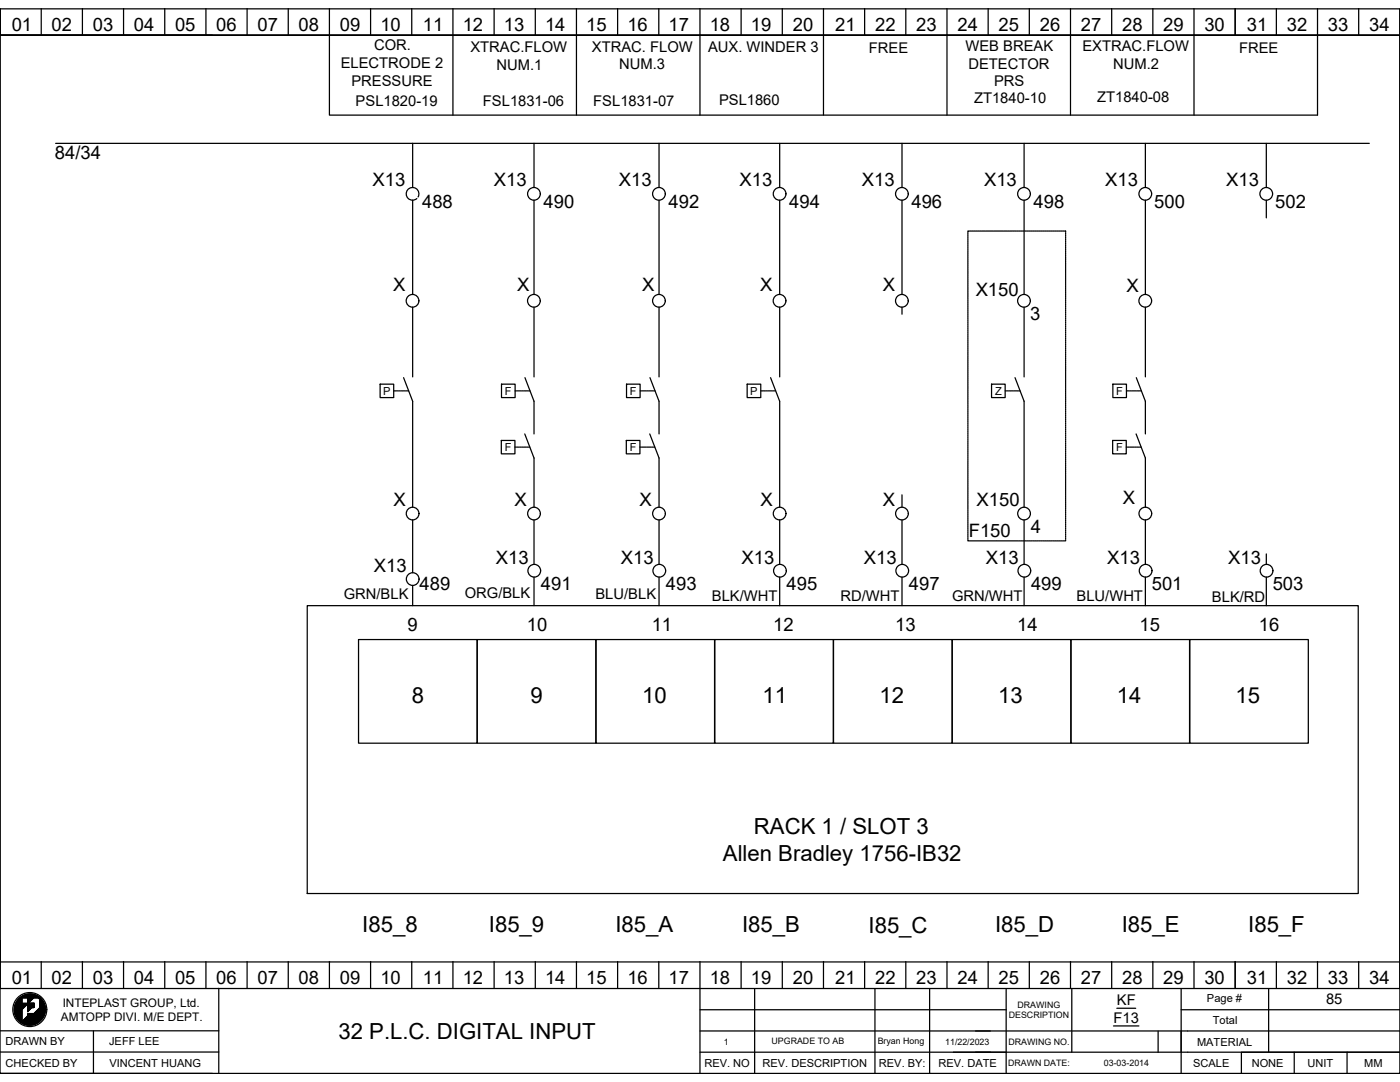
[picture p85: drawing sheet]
<svg xmlns="http://www.w3.org/2000/svg" width="279mm" height="216mm" viewBox="0 0 279 216" stroke-linecap="round" stroke-linejoin="round" font-family="sans-serif">
<defs><g id="words">
<g font-size="4.4">
<text x="82.2" y="140.3">8</text>
<text x="105.9" y="140.3">9</text>
<text x="128.2" y="140.3">10</text>
<text x="152.2" y="140.3">11</text>
<text x="175.5" y="140.3">12</text>
<text x="199.2" y="140.3">13</text>
<text x="222.9" y="140.3">14</text>
<text x="246.6" y="140.3">15</text>
<text x="150.5" y="166.4">RACK 1 / SLOT 3</text>
<text x="144.3" y="171.7">Allen Bradley 1756-IB32</text>
<text x="72.3" y="186">I85_8</text>
<text x="97.6" y="186">I85_9</text>
<text x="122.8" y="186">I85_A</text>
<text x="148.1" y="186">I85_B</text>
<text x="173.3" y="186.1">I85_C</text>
<text x="198.6" y="186">I85_D</text>
<text x="223.9" y="186">I85_E</text>
<text x="249.1" y="186">I85_F</text>
<text x="67.6" y="207.3">32 P.L.C. DIGITAL INPUT</text>
</g>
<g font-size="3.7">
<text x="2.3" y="6.2">01</text>
<text x="10.3" y="6.2">02</text>
<text x="18.5" y="6.2">03</text>
<text x="26.7" y="6.2">04</text>
<text x="34.9" y="6.2">05</text>
<text x="43.2" y="6.2">06</text>
<text x="51.4" y="6.2">07</text>
<text x="59.6" y="6.2">08</text>
<text x="67.8" y="6.2">09</text>
<text x="75.9" y="6.2">10</text>
<text x="84.4" y="6.2">11</text>
<text x="92.4" y="6.2">12</text>
<text x="100.6" y="6.2">13</text>
<text x="108.8" y="6.2">14</text>
<text x="117" y="6.2">15</text>
<text x="125.2" y="6.2">16</text>
<text x="133.4" y="6.2">17</text>
<text x="141.6" y="6.2">18</text>
<text x="149.8" y="6.2">19</text>
<text x="158.2" y="6.2">20</text>
<text x="166.7" y="6.2">21</text>
<text x="174.7" y="6.2">22</text>
<text x="182.9" y="6.2">23</text>
<text x="191.1" y="6.2">24</text>
<text x="199.3" y="6.2">25</text>
<text x="207.5" y="6.2">26</text>
<text x="215.7" y="6.2">27</text>
<text x="223.9" y="6.2">28</text>
<text x="232.2" y="6.2">29</text>
<text x="240.4" y="6.2">30</text>
<text x="248.8" y="6.2">31</text>
<text x="256.8" y="6.2">32</text>
<text x="265" y="6.2">33</text>
<text x="273.2" y="6.2">34</text>
<text x="11" y="31.8">84/34</text>
<text x="74.4" y="37.2">X13</text>
<text x="84.2" y="41.5">488</text>
<text x="98.6" y="37.2">X13</text>
<text x="108.5" y="41.5">490</text>
<text x="123.5" y="37.2">X13</text>
<text x="133.4" y="41.5">492</text>
<text x="147.6" y="37.2">X13</text>
<text x="157.5" y="41.5">494</text>
<text x="172" y="37.2">X13</text>
<text x="181.9" y="41.5">496</text>
<text x="196.4" y="37.2">X13</text>
<text x="206.3" y="41.5">498</text>
<text x="220.6" y="37.2">X13</text>
<text x="230.4" y="41.5">500</text>
<text x="244.7" y="37.2">X13</text>
<text x="254.5" y="41.5">502</text>
<text x="78.4" y="58.1">X</text>
<text x="103.2" y="58.1">X</text>
<text x="128.1" y="58.1">X</text>
<text x="151.7" y="58.1">X</text>
<text x="176.2" y="58.1">X</text>
<text x="194.7" y="59.1">X150</text>
<text x="224.8" y="58.2">X</text>
<text x="205.6" y="63.8">3</text>
<text x="78.5" y="100.9">X</text>
<text x="102.7" y="101">X</text>
<text x="127.6" y="101">X</text>
<text x="151.8" y="100.9">X</text>
<text x="176.2" y="100.9">X</text>
<text x="194.9" y="101">X150</text>
<text x="224.1" y="100.7">X</text>
<text x="193.3" y="107.1">F150</text>
<text x="205.7" y="106.3">4</text>
<text x="99" y="112.5">X13</text>
<text x="123.9" y="112.5">X13</text>
<text x="148" y="112.5">X13</text>
<text x="172.4" y="112.5">X13</text>
<text x="196.8" y="112.5">X13</text>
<text x="221" y="112.5">X13</text>
<text x="245.1" y="112.5">X13</text>
<text x="74.6" y="114.1">X13</text>
<text x="83.7" y="117.7">489</text>
<text x="108" y="117.7">491</text>
<text x="132.9" y="117.7">493</text>
<text x="157" y="117.7">495</text>
<text x="181.4" y="117.7">497</text>
<text x="205.8" y="117.7">499</text>
<text x="229.9" y="117.7">501</text>
<text x="254" y="117.7">503</text>
<text x="81.3" y="125.9">9</text>
<text x="105.2" y="126">10</text>
<text x="130.1" y="125.9">11</text>
<text x="154.3" y="125.9">12</text>
<text x="178.6" y="125.9">13</text>
<text x="203" y="126">14</text>
<text x="227.4" y="125.9">15</text>
<text x="251.3" y="126">16</text>
<text x="2.3" y="196.4">01</text>
<text x="10.3" y="196.4">02</text>
<text x="18.5" y="196.4">03</text>
<text x="26.7" y="196.4">04</text>
<text x="34.9" y="196.4">05</text>
<text x="43.2" y="196.4">06</text>
<text x="51.4" y="196.4">07</text>
<text x="59.6" y="196.4">08</text>
<text x="67.8" y="196.4">09</text>
<text x="75.9" y="196.4">10</text>
<text x="84.4" y="196.4">11</text>
<text x="92.4" y="196.4">12</text>
<text x="100.6" y="196.4">13</text>
<text x="108.8" y="196.4">14</text>
<text x="117" y="196.4">15</text>
<text x="125.2" y="196.4">16</text>
<text x="133.4" y="196.4">17</text>
<text x="141.6" y="196.4">18</text>
<text x="149.8" y="196.4">19</text>
<text x="158.2" y="196.4">20</text>
<text x="166.7" y="196.4">21</text>
<text x="174.7" y="196.4">22</text>
<text x="182.9" y="196.4">23</text>
<text x="191.1" y="196.4">24</text>
<text x="199.3" y="196.4">25</text>
<text x="207.5" y="196.4">26</text>
<text x="215.7" y="196.4">27</text>
<text x="223.9" y="196.4">28</text>
<text x="232.2" y="196.4">29</text>
<text x="240.4" y="196.4">30</text>
<text x="248.8" y="196.4">31</text>
<text x="256.8" y="196.4">32</text>
<text x="265" y="196.4">33</text>
<text x="273.2" y="196.4">34</text>
</g>
<g font-size="2.9">
<text x="74.6" y="10">COR.</text>
<text x="93.9" y="10.4">XTRAC.FLOW</text>
<text x="118.1" y="10.3">XTRAC. FLOW</text>
<text x="141.3" y="10.3">AUX. WINDER 3</text>
<text x="173.4" y="10.6">FREE</text>
<text x="192.7" y="10.1">WEB BREAK</text>
<text x="216" y="10.2">EXTRAC.FLOW</text>
<text x="247.3" y="10.5">FREE</text>
<text x="68" y="13.6">ELECTRODE 2</text>
<text x="70.1" y="17.1">PRESSURE</text>
<text x="99.1" y="13.9">NUM.1</text>
<text x="123.5" y="13.9">NUM.3</text>
<text x="193.3" y="13.7">DETECTOR</text>
<text x="198.4" y="17.2">PRS</text>
<text x="222.1" y="13.8">NUM.2</text>
<text x="71" y="21.1">PSL1820-19</text>
<text x="96.4" y="21.2">FSL1831-06</text>
<text x="118.4" y="21.2">FSL1831-07</text>
<text x="143.5" y="21">PSL1860</text>
<text x="194.4" y="20.5">ZT1840-10</text>
<text x="219" y="20.4">ZT1840-08</text>
<text x="68.6" y="119.4">GRN/BLK</text>
<text x="92.8" y="119.3">ORG/BLK</text>
<text x="118.8" y="119.6">BLU/BLK</text>
<text x="142.1" y="119.9">BLK/WHT</text>
<text x="167.8" y="120">RD/WHT</text>
<text x="190" y="119.9">GRN/WHT</text>
<text x="214.9" y="119.9">BLU/WHT</text>
<text x="241.9" y="120.1">BLK/RD</text>
<text x="222.9" y="200.6">KF</text>
<text x="264.6" y="200.4">85</text>
<text x="222.2" y="204.1">F13</text>
</g>
<g font-size="2.4">
<text x="12.2" y="203.7">AMTOPP DIVI. M/E DEPT.</text>
<text x="12.5" y="200.9">INTEPLAST GROUP, Ltd.</text>
</g>
<g font-size="2.2">
<text x="76.5" y="78.8">P</text>
<text x="100.8" y="78.8">F</text>
<text x="125.7" y="78.8">F</text>
<text x="149.7" y="78.8">P</text>
<text x="198.6" y="78.8">Z</text>
<text x="222.8" y="78.8">F</text>
<text x="100.7" y="90">F</text>
<text x="125.7" y="90">F</text>
<text x="222.7" y="90">F</text>
<text x="240.9" y="199.9">Page #</text>
<text x="1.1" y="208.6">DRAWN BY</text>
<text x="21.8" y="208.6">JEFF LEE</text>
<text x="238.9" y="208.6">MATERIAL</text>
<text x="242.1" y="204.4">Total</text>
<text x="1.1" y="212.8">CHECKED BY</text>
<text x="21.8" y="212.8">VINCENT HUANG</text>
<text x="140.6" y="212.9">REV. NO</text>
<text x="152.2" y="212.9">REV. DESCRIPTION</text>
<text x="175.4" y="212.9">REV. BY:</text>
<text x="187.3" y="212.9">REV. DATE</text>
<text x="238.1" y="212.9">SCALE</text>
<text x="249.8" y="212.9">NONE</text>
<text x="260.9" y="212.8">UNIT</text>
<text x="272.3" y="212.9">MM</text>
</g>
<g font-size="1.8">
<text x="201.3" y="203.2">DESCRIPTION</text>
<text x="203.1" y="201.1">DRAWING</text>
<text x="144.4" y="208.4">1</text>
<text x="154" y="208.4">UPGRADE TO AB</text>
<text x="175.2" y="208.3">Bryan Hong</text>
<text x="188.6" y="208.4">11/22/2023</text>
<text x="201.2" y="208.5">DRAWING NO.</text>
<text x="201.2" y="212.7">DRAWN DATE:</text>
<text x="220.3" y="212.7">03-03-2014</text>
</g>
</g></defs>
<g fill="none" stroke="#000" stroke-width=".25">
<path d="M0 1.8h279.4v212.4h-279.4zM0 7v-5.2v190.1v-4.2M8.2 1.7v5.3M16.4 1.7v5.3M24.7 1.7v5.3M32.9 1.7v5.3M41.1 1.7v5.3M42.4 7h-42.4h279.4M49.3 1.7v5.3M57.5 1.7v5.3M65.7 1.7v21.3h197.2v-21.3M74 1.7v5.3"/>
<path d="M82.2 1.7v5.3M90.4 1.7v21.3M98.6 1.7v5.3M106.8 1.7v5.3M115 1.7v21.3M123.3 1.7v5.3M131.5 1.7v5.3M139.7 1.7v21.3M147.9 1.7v5.3M156.1 1.7v5.3M164.3 1.7v21.3M172.6 1.7v5.3"/>
<path d="M180.8 1.7v5.3M189 1.7v21.3M197.2 1.7v5.3M205.4 1.7v5.3M213.6 1.7v21.3M221.9 1.7v5.3M230.1 1.7v5.3M238.3 1.7v21.3M246.5 1.7v5.3M254.7 1.7v5.3M271.2 1.7v5.3M279.4 1.8v195.4h-279.4v-5.3h279.4"/>
<path d="M11.1 28.6h262.2M82.4 28.6v8.8M82.4 39.9v18.9M83.4 39.3a1.27 1.27 0 0 0-.9-1.9 1.27 1.27 0 0 0-1.4 1.7 1.27 1.27 0 0 0 2.1 .5M106.6 28.6v8.8M106.6 39.9v18.9M131.5 28.6v8.8M131.5 39.9v18.9M155.6 28.6v8.8M155.6 39.9v18.9M180 28.6v8.8M180 39.9v18.9"/>
<path d="M204.4 28.6v8.8M204.4 39.9v18.9M228.6 28.6v8.8M228.6 39.9v18.9M252.7 28.6v8.8M252.7 39.9v3.6M193.2 46.4v.3M193.2 46.8v.3M193.2 47.2v.3M193.2 47.6v.3M193.2 48v.3M193.2 48.4v.3"/>
<path d="M193.2 48.8v.3M193.2 49.2v.3M193.2 49.6v.3M193.2 50v.3M193.2 50.4v.3M193.2 50.8v.3M193.2 51.2v.3M193.2 51.6v.2M193.2 52v.2M193.2 52.4v.2M193.2 52.8v.2M193.2 53.2v.2"/>
<path d="M193.2 53.6v.2M193.2 54v.2M193.2 54.3v.3M193.2 54.7v.3M193.2 55.1v.3M193.2 55.5v.3M193.2 55.9v.3M193.2 56.3v.3M193.2 56.7v.3M193.2 57.1v.3M193.2 57.5v.3M193.2 57.9v.3"/>
<path d="M193.2 58.3v.3M193.2 58.7v.3M193.2 59.1v.3M193.2 59.5v.2M193.2 59.9v.2M193.4 46.1h-.2v.2M193.5 46.1h.3M193.9 46.1h.3M194.3 46.1h.2M194.7 46.1h.2M195.1 46.1h.2M195.5 46.1h.2"/>
<path d="M195.9 46.1h.2M196.3 46.1h.2M196.7 46.1h.2M197.1 46.1h.2M197.4 46.1h.3M197.8 46.1h.3M198.2 46.1h.3M198.6 46.1h.3M199 46.1h.3M199.4 46.1h.3M199.8 46.1h.3M200.2 46.1h.3"/>
<path d="M200.6 46.1h.3M201 46.1h.3M201.4 46.1h.3M201.8 46.1h.3M202.2 46.1h.3M202.6 46.1h.3M203 46.1h.2M203.4 46.1h.2M203.8 46.1h.2M204.2 46.1h.2M204.6 46.1h.2M205 46.1h.2"/>
<path d="M205.4 46.1h.2M205.7 46.1h.3M206.1 46.1h.3M206.5 46.1h.3M206.9 46.1h.3M207.3 46.1h.3M207.7 46.1h.3M208.1 46.1h.3M208.5 46.1h.3M208.9 46.1h.3M209.3 46.1h.3M209.7 46.1h.3"/>
<path d="M210.1 46.1h.3M210.5 46.1h.3M210.9 46.1h.2M211.3 46.1h.2M211.7 46.1h.2M212.1 46.1h.2M212.5 46.1h.2v.2M212.7 46.4v.3M212.7 46.8v.3M212.7 47.2v.3M212.7 47.6v.3M212.7 48v.3"/>
<path d="M212.7 48.4v.3M212.7 48.8v.3M212.7 49.2v.3M212.7 49.6v.3M212.7 50v.3M212.7 50.4v.3M212.7 50.8v.3M212.7 51.2v.3M212.7 51.6v.2M212.7 52v.2M212.7 52.4v.2M212.7 52.8v.2"/>
<path d="M212.7 53.2v.2M212.7 53.6v.2M212.7 54v.2M212.7 54.3v.3M212.7 54.7v.3M212.7 55.1v.3M212.7 55.5v.3M212.7 55.9v.3M212.7 56.3v.3M212.7 56.7v.3M212.7 57.1v.3M212.7 57.5v.3"/>
<path d="M212.7 57.9v.3M212.7 58.3v.3M212.7 58.7v.3M212.7 59.1v.3M212.7 59.5v.2M212.7 59.9v.2M75.9 76.7h2.7v2.6h-2.7zM78.6 78h.2M78.9 78h.2M79.3 78h.2M79.6 78h.2M80 78h.2"/>
<path d="M80.3 78h.2M80.5 75.4l1.9 4.7v21.1M80.6 78h.3M81 78h.2M81.3 78h.2M82.4 61.3v13.9M100.1 76.7h2.7v2.6h-2.7zM102.8 78h.2M103.1 78h.3M103.5 78h.2M103.8 78h.3M104.2 78h.2"/>
<path d="M104.5 78h.2M104.8 75.4l1.8 4.7v6.5M104.9 78h.2M105.2 78h.2M105.6 78h.2M106.6 61.3v13.9M125 76.7h2.8v2.6h-2.8zM127.8 78h.2M128.1 78h.2M128.4 78h.3M128.8 78h.2M129.1 78h.2"/>
<path d="M129.5 78h.2M129.7 75.4l1.8 4.7v6.5M129.8 78h.2M130.2 78h.2M130.5 78h.2M131.5 61.3v13.9M149.1 76.7h2.7v2.6h-2.7zM151.8 78h.2M152.2 78h.2M152.5 78h.2M152.9 78h.2M153.2 78h.2"/>
<path d="M153.5 78h.3M153.8 75.4l1.8 4.7v21.1M153.9 78h.2M154.2 78h.2M154.6 78h.2M155.6 61.3v13.9M180 61.3v1.4M193.2 60.3v.2M193.2 60.7v.2M193.2 61.1v.2M193.2 61.5v.2M193.2 61.9v.2"/>
<path d="M193.2 62.3v.2M193.2 62.6v.3M193.2 63v.3M193.2 63.4v.3M193.2 63.8v.3M193.2 64.2v.3M193.2 64.6v.3M193.2 65v.3M193.2 65.4v.3M193.2 65.8v.3M193.2 66.2v.3M193.2 66.6v.3"/>
<path d="M193.2 67v.3M193.2 67.4v.3M193.2 67.8v.3M193.2 68.2v.2M193.2 68.6v.2M193.2 69v.2M193.2 69.4v.2M193.2 69.8v.2M193.2 70.2v.2M193.2 70.6v.2M193.2 71v.2M193.2 71.3v.3"/>
<path d="M193.2 71.7v.3M193.2 72.1v.3M193.2 72.5v.3M193.2 72.9v.3M193.2 73.3v.3M193.2 73.7v.3M193.2 74.1v.3M193.2 74.5v.3M193.2 74.9v.3M193.2 75.3v.3M193.2 75.7v.3M193.2 76.1v.3"/>
<path d="M193.2 76.5v.3M193.2 76.9v.2M193.2 77.3v.2M193.2 77.7v.2M193.2 78.1v.2M193.2 78.5v.2M193.2 78.9v.2M193.2 79.3v.2M193.2 79.7v.2M197.9 76.7h2.7v2.6h-2.7zM200.6 78h.2M200.9 78h.3"/>
<path d="M201.3 78h.2M201.6 78h.3M202 78h.2M202.3 78h.2M202.6 75.4l1.8 4.7v21.1M202.7 78h.2M203 78h.2M203.4 78h.2M204.4 61.3v13.9M212.7 60.3v.2M212.7 60.7v.2M212.7 61.1v.2"/>
<path d="M212.7 61.5v.2M212.7 61.9v.2M212.7 62.3v.2M212.7 62.6v.3M212.7 63v.3M212.7 63.4v.3M212.7 63.8v.3M212.7 64.2v.3M212.7 64.6v.3M212.7 65v.3M212.7 65.4v.3M212.7 65.8v.3"/>
<path d="M212.7 66.2v.3M212.7 66.6v.3M212.7 67v.3M212.7 67.4v.3M212.7 67.8v.3M212.7 68.2v.2M212.7 68.6v.2M212.7 69v.2M212.7 69.4v.2M212.7 69.8v.2M212.7 70.2v.2M212.7 70.6v.2"/>
<path d="M212.7 71v.2M212.7 71.3v.3M212.7 71.7v.3M212.7 72.1v.3M212.7 72.5v.3M212.7 72.9v.3M212.7 73.3v.3M212.7 73.7v.3M212.7 74.1v.3M212.7 74.5v.3M212.7 74.9v.3M212.7 75.3v.3"/>
<path d="M212.7 75.7v.3M212.7 76.1v.3M212.7 76.5v.3M212.7 76.9v.2M212.7 77.3v.2M212.7 77.7v.2M212.7 78.1v.2M212.7 78.5v.2M212.7 78.9v.2M212.7 79.3v.2M212.7 79.7v.2M222.1 76.7h2.7v2.6h-2.7z"/>
<path d="M224.8 78h.2M225.1 78h.3M225.5 78h.2M225.8 78h.3M226.2 78h.2M226.5 78h.2M226.8 75.4l1.8 4.7v6.5M226.9 78h.2M227.2 78h.2M227.6 78h.2M228.6 61.3v13.9M100 87.9h2.8v2.7h-2.8z"/>
<path d="M102.8 89.2h.2M103.1 89.2h.2M103.5 89.2h.2M103.8 89.2h.2M104.1 89.2h.3M104.5 89.2h.2M104.7 86.6l1.9 4.8v9.8M104.8 89.2h.2M105.2 89.2h.2M105.5 89.2h.2M125 87.9h2.7v2.7h-2.7zM127.7 89.2h.2"/>
<path d="M128.1 89.2h.2M128.4 89.2h.2M128.7 89.2h.3M129.1 89.2h.2M129.4 89.2h.2M129.7 86.6l1.8 4.8v9.8M129.8 89.2h.2M130.1 89.2h.2M130.5 89.2h.2M180 98.7v2.5M193.2 80v.3M193.2 80.4v.3"/>
<path d="M193.2 80.8v.3M193.2 81.2v.3M193.2 81.6v.3M193.2 82v.3M193.2 82.4v.3M193.2 82.8v.3M193.2 83.2v.3M193.2 83.6v.3M193.2 84v.3M193.2 84.4v.3M193.2 84.8v.3M193.2 85.2v.2"/>
<path d="M193.2 85.6v.2M193.2 86v.2M193.2 86.4v.2M193.2 86.8v.2M193.2 87.2v.2M193.2 87.6v.2M193.2 88v.2M193.2 88.3v.3M193.2 88.7v.3M193.2 89.1v.3M193.2 89.5v.3M193.2 89.9v.3"/>
<path d="M193.2 90.3v.3M193.2 90.7v.3M193.2 91.1v.3M193.2 91.5v.3M193.2 91.9v.3M193.2 92.3v.3M193.2 92.7v.3M193.2 93.1v.3M193.2 93.5v.2M193.2 93.9v.2M193.2 94.3v.2M193.2 94.7v.2"/>
<path d="M193.2 95.1v.2M193.2 95.5v.2M193.2 95.9v.2M193.2 96.3v.2M193.2 96.6v.3M193.2 97v.3M193.2 97.4v.3M193.2 97.8v.3M193.2 98.2v.3M193.2 98.6v.3M193.2 99v.3M193.2 99.4v.3"/>
<path d="M193.2 99.8v.3M212.7 80v.3M212.7 80.4v.3M212.7 80.8v.3M212.7 81.2v.3M212.7 81.6v.3M212.7 82v.3M212.7 82.4v.3M212.7 82.8v.3M212.7 83.2v.3M212.7 83.6v.3M212.7 84v.3"/>
<path d="M212.7 84.4v.3M212.7 84.8v.3M212.7 85.2v.2M212.7 85.6v.2M212.7 86v.2M212.7 86.4v.2M212.7 86.8v.2M212.7 87.2v.2M212.7 87.6v.2M212.7 88v.2M212.7 88.3v.3M212.7 88.7v.3"/>
<path d="M212.7 89.1v.3M212.7 89.5v.3M212.7 89.9v.3M212.7 90.3v.3M212.7 90.7v.3M212.7 91.1v.3M212.7 91.5v.3M212.7 91.9v.3M212.7 92.3v.3M212.7 92.7v.3M212.7 93.1v.3M212.7 93.5v.2"/>
<path d="M212.7 93.9v.2M212.7 94.3v.2M212.7 94.7v.2M212.7 95.1v.2M212.7 95.5v.2M212.7 95.9v.2M212.7 96.3v.2M212.7 96.6v.3M212.7 97v.3M212.7 97.4v.3M212.7 97.8v.3M212.7 98.2v.3"/>
<path d="M212.7 98.6v.3M212.7 99v.3M212.7 99.4v.3M212.7 99.8v.3M222.1 87.9h2.7v2.7h-2.7zM224.8 89.2h.2M225.1 89.2h.2M225.5 89.2h.2M225.8 89.2h.2M226.1 89.2h.3M226.5 89.2h.2M226.7 86.6l1.9 4.8v9.8"/>
<path d="M226.8 89.2h.2M227.2 89.2h.2M227.5 89.2h.2M82.4 103.7v10.6M82.4 116.8v4.1M106.6 103.7v8.9M106.6 115.1v5.8M131.5 103.7v8.9M131.5 115.1v5.8M155.6 103.7v8.9M155.6 115.1v5.8M180 103.7v8.9"/>
<path d="M180 115.1v5.8M193.2 107.7v.2h.2M193.2 100.2v.3M193.2 100.6v.3M193.2 101v.3M193.2 101.4v.3M193.2 101.8v.2M193.2 102.2v.2M193.2 102.6v.2M193.2 103v.2M193.2 103.4v.2M193.2 103.8v.2"/>
<path d="M193.2 104.2v.2M193.2 104.6v.2M193.2 104.9v.3M193.2 105.3v.3M193.2 105.7v.3M193.2 106.1v.3M193.2 106.5v.3M193.2 106.9v.3M193.2 107.3v.3M193.5 107.9h.3M193.9 107.9h.3M194.3 107.9h.2"/>
<path d="M194.7 107.9h.2M195.1 107.9h.2M195.5 107.9h.2M195.9 107.9h.2M196.3 107.9h.2M196.7 107.9h.2M197.1 107.9h.2M197.4 107.9h.3M197.8 107.9h.3M198.2 107.9h.3M198.6 107.9h.3M199 107.9h.3"/>
<path d="M199.4 107.9h.3M199.8 107.9h.3M200.2 107.9h.3M200.6 107.9h.3M201 107.9h.3M201.4 107.9h.3M201.8 107.9h.3M202.2 107.9h.3M202.6 107.9h.3M203 107.9h.2M203.4 107.9h.2M203.8 107.9h.2"/>
<path d="M204.2 107.9h.2M204.4 103.7v8.9M204.4 115.1v5.8M204.6 107.9h.2M205 107.9h.2M205.4 107.9h.2M205.7 107.9h.3M206.1 107.9h.3M206.5 107.9h.3M206.9 107.9h.3M207.3 107.9h.3M207.7 107.9h.3"/>
<path d="M208.1 107.9h.3M208.5 107.9h.3M208.9 107.9h.3M209.3 107.9h.3M209.7 107.9h.3M210.1 107.9h.3M210.5 107.9h.3M210.9 107.9h.2M211.3 107.9h.2M211.7 107.9h.2M212.1 107.9h.2M212.7 107.7v.2h-.2"/>
<path d="M212.7 100.2v.3M212.7 100.6v.3M212.7 101v.3M212.7 101.4v.3M212.7 101.8v.2M212.7 102.2v.2M212.7 102.6v.2M212.7 103v.2M212.7 103.4v.2M212.7 103.8v.2M212.7 104.2v.2M212.7 104.6v.2"/>
<path d="M212.7 104.9v.3M212.7 105.3v.3M212.7 105.7v.3M212.7 106.1v.3M212.7 106.5v.3M212.7 106.9v.3M212.7 107.3v.3M228.6 103.7v8.9M228.6 115.1v5.8M252.7 110.5v2.1M252.7 115.1v5.8M61.3 120.9h209.8v57.4h-209.8z"/>
<path d="M71.6 127.6h23.6v20.7h-23.6zM95.3 127.6h23.6v20.7h-23.6zM119 127.6h23.6v20.7h-23.6zM142.7 127.6h23.6v20.7h-23.6zM166.3 127.6h23.7v20.7h-23.7zM190.1 127.6h23.6v20.7h-23.6zM213.7 127.6h23.7v20.7h-23.7zM237.4 127.6h23.7v20.7h-23.7zM4 199.1l-.4 .4M4.2 198.9l-.8 .8M4.3 198.9h1.2v1.3h-1.2zM4.4 199.2l-1.5 1.4"/>
<path d="M4.4 199.2l-1.5 1.5M4.4 199.3l-1.5 1.5M4.4 199.4l-1.5 1.5M4.4 199.4l-1.5 1.6M4.4 199.5l-1.5 1.5M4.4 199.6l-1.5 1.5M4.4 199.7l-1.6 1.5M4.4 199.7l-1.6 1.6M4.4 199.8l-1.6 1.5M4.4 199.9l-1.6 1.5M4.4 199.9l-1.6 1.6M4.4 200l-1.6 1.6"/>
<path d="M4.4 198.7l-1.2 1.2M4.6 198.7l-1.4 1.4M4.8 198.6l-1.7 1.7M4.9 198.5l-1.9 1.9M5 198.5l-2 2M5.1 198.4l-.6 .7M5.2 198.4l-.7 .7M5.3 198.4l-.7 .7M5.4 198.4l-.7 .7M5.5 198.4l-.8 .7M5.5 198.4l-.7 .7M5.6 198.4l-.7 .7"/>
<path d="M5.7 198.3l-.8 .8M5.8 198.3l-.8 .8M5.8 198.3l-.7 .8M5.9 198.3l-.8 .8M6 198.3l-.8 .8M6.1 198.3l-.8 .8M6.2 198.3l-.8 .8M6.2 198.3l-.7 .8M6.3 198.4l-.7 .7M6.4 198.4l-.8 .8M6.5 198.4l-.9 .9M6.5 198.4l-.9 1"/>
<path d="M6.6 198.4l-1 1M6.7 198.4l-1.1 1.1M6.7 198.4l-1.1 1.2M6.8 198.4l-1.2 1.3M6.8 198.5l-1.2 1.2M6.9 198.5l-1.3 1.3M6.9 198.5l-1.3 1.4M7 198.5l-1.4 1.4M7 198.5l-1.4 1.5M7.1 198.5l-1.5 1.6M7.1 198.6l-1.5 1.5M7.2 198.6l-1.7 1.6"/>
<path d="M7.2 198.6l-4.1 4.1M7.3 198.6l-.5 .5M7.3 198.6l-.4 .5M7.4 198.7l-.5 .4M7.4 198.7l-.4 .4M7.5 198.7l-.4 .4M7.5 198.8l-.4 .3M7.6 198.8l-.3 .3M7.7 198.9l-.3 .2M7.7 198.9l-.2 .2M7.8 198.9l-.3 .2M7.8 198.9l-.2 .2"/>
<path d="M7.8 199l-.1 .1M7.9 199l-.2 .2M7.9 199.5l.3-.2-.3 .3M7.9 199.1l-.1 .1M8 199.1l-.2 .2M8.1 199.2l-.2 .1M8.1 199.2l-.2 .3M8.2 199.3l-.3 .4M8.2 191.9v5.3M8.3 199.4l-.4 .3M8.3 199.4l-.4 .4M8.3 199.4l-.4 .5"/>
<path d="M8.4 199.5l-.5 .4M8.4 199.5l-.5 .5M8.5 199.6l-.6 .6M8.5 199.7l-.6 .6M8.6 199.8l-.7 .8M8.6 199.9l-.7 .7M8.7 199.9l-.8 .8M8.7 200l-.8 .8M16.4 191.9v5.3M24.7 191.9v5.3M32.9 191.9v5.3M41.1 191.9v5.3"/>
<path d="M43.7 197.2v17M49.3 191.9v5.3M57.5 191.9v5.3M65.7 191.9v5.3M74 191.9v5.3M82.2 191.9v5.3M90.4 191.9v5.3M98.6 191.9v5.3M106.8 191.9v5.3M115 191.9v5.3M123.3 191.9v5.3M131.5 191.9v5.3"/>
<path d="M139.7 191.9v22.3M147.9 191.9v5.3M150.6 197.2v17M156.1 191.9v5.3M164.3 191.9v5.3M172.6 191.9v5.3M174.6 197.2v17M180.8 191.9v5.3M185.5 197.2v17M189 191.9v5.3M197.2 191.9v5.3M200.8 197.2v12.8"/>
<path d="M205.4 191.9v5.3M213.6 191.9v5.3M213.9 197.2v12.8M221.9 191.9v5.3M230.1 191.9v5.3M235.7 197.2v17M238.3 191.9v5.3M246.5 191.9v5.3M253.2 197.2v12.8M254.7 191.9v5.3M262.9 191.9v5.3M271.2 191.9v5.3"/>
<path d="M0 209.9h43.7M0 205.7h43.7M0 214.2h42.4M4.3 201.4l2.5-2.5h.8l.4 .2 .1 1.9-1.3 1.3h-1.3v.4l-1.2 1.3zM4.4 201.5l-1.3 1.3M4.4 201.6l-1.2 1.3M4.4 201.7l-1.2 1.2M4.4 201.8l-1.2 1.2M4.4 201.9l-1.1 1.1M4.4 202l-1.1 1.1M4.4 202.1l-1.1 1M4.4 202.1l-1.1 1.1"/>
<path d="M4.4 202.2l-1 1M4.4 202.3l-1 1 1-.9M4.4 202.5l-.9 .9M4.4 202.6l-.8 .8M4.4 202.7l-.8 .8M4.4 202.8l-.8 .7M4.4 202.8l-.7 .8M4.4 202.9l-.7 .7M4.4 203l-.7 .6M4.4 203.1l-.6 .6M4.4 203.2l-.6 .5M4.4 203.2l-.5 .6"/>
<path d="M4.4 203.3l-.5 .5M4.4 203.4l-.5 .4M4.4 200.1l-1.6 1.5M4.4 200.1l-1.6 1.6M4.4 200.2l-1.6 1.5M4.4 200.3l-1.5 1.5M4.4 201.6l-1.3 1.2M4.4 201.9l-1.2 1.1M4.4 202.3l-1 1M4.4 203l-.6 .7M4.4 203.4l-.4 .5M4.4 203.5l-.4 .4"/>
<path d="M4.4 203.6l-.4 .3M4.4 203.6l-.3 .4M4.4 203.7l-.3 .3M4.5 200.3l-1.6 1.6M4.6 200.3l-1.7 1.7M4.7 200.3l-1.8 1.7M4.7 200.3l-1.8 1.8M4.8 200.3l-1.9 1.9M4.9 200.3l-2 1.9M4.9 200.3l-2 2M5 200.3l-2 2M5.1 200.3l-2.1 2.1"/>
<path d="M5.2 200.3l-2.2 2.2M5.3 200.3l-2.3 2.2M5.3 200.3l-2.3 2.3M5.4 200.3l-2.3 2.3M5.5 200.3l-2.4 2.4M5.6 202.2v.1M5.7 202.2l-.1 .1M5.7 200.2l-.2 .2M5.7 202.2l-.1 .2M5.8 202.2l-.2 .3M5.8 200.2l-.3 .3M5.9 202.2l-.3 .3"/>
<path d="M5.9 200.2l-.4 .3M5.9 202.2l-.3 .4M6 200.2l-.5 .4M6 202.2l-1.8 1.8 .2-.2M6 200.2l-.5 .5M6.1 202.2l-1.9 1.9M6.1 200.2l-.6 .6M6.2 202.2l-1.9 1.9M6.2 200.2l-.7 .6M6.3 200.2l-.8 .7M6.3 202.2l-1.9 1.9M6.3 200.2l-.8 .8"/>
<path d="M6.4 202.2l-2 2M6.4 201h.4M6.4 200.3l-.8 .8M6.4 200.2l-.9 .9M6.4 202.2l-1.9 2 2-2M6.5 200.2l-1 .9M6.6 200.2l-1.1 1M6.6 202.2l-2 2M6.6 202.2l-2 2.1M6.6 200.2l-1.1 1.1M6.7 202.2l-2 2.1M6.7 200.2l-1.2 1.2"/>
<path d="M6.7 200.7l-.3 .4M6.7 200.8l-.3 .3M6.7 200.8l-.2 .3M6.7 200.9l-.1 .2M6.7 201l-.1 .1M6.7 201v.1M6.8 200.2l-1.3 1.2M6.8 200.2h-1.3v1.7l1.3-1.3M6.8 200.2v.8M6.8 200.2l-1.3 1.3M6.8 200.3l-1.3 1.3M6.8 200.4l-1.3 1.3"/>
<path d="M6.8 200.5l-1.3 1.2M6.8 200.5l-1.3 1.3M6.8 200.7l-.3 .3M6.8 200.8l-.3 .2M6.8 200.8l-.2 .2M6.8 200.9l-.1 .1M6.8 201h.1M7.9 200.1l.5-.6-.5 .6M7.9 200.4l.7-.7-.7 .8M8.5 203.3l-.7 .7M8.6 203.1l-1 1M8.7 202.9l-1.3 1.3"/>
<path d="M8.7 200.1l-.8 .8M8.8 200.1l-.9 .9M8.8 202.8l-1.5 1.5M8.8 200.2l-.9 .8M8.8 200.2l-4.1 4.1M8.8 202.7l-1.6 1.6M8.9 200.3l-4.1 4.1M8.9 202.5l-1.9 1.9M8.9 200.4l-4 4M8.9 202.4l-2 2M8.9 200.5l-3.9 3.9M8.9 202.3l-2.1 2.1"/>
<path d="M8.9 200.6l-3.8 3.8M9 200.7l-3.8 3.8M9 202.2l-2.3 2.3M9 202.2l-2.4 2.3M9 200.8l-3.7 3.7M9 202.1l-2.4 2.4M9 200.9l-3.6 3.6M9 202l-2.5 2.5M9 201l-3.5 3.5M9 201.9l-2.6 2.6M9 201.1l-3.4 3.4M9 201.8l-2.7 2.7"/>
<path d="M9.1 201.2l-3.4 3.4M9.1 201.7l-2.9 2.9M9.1 201.3l-3.3 3.3M9.1 201.4l-3.2 3.2M9.1 201.5l-3.1 3.1M9.1 201.6l-3 3M18.6 205.7v8.5M139.7 210h139.7h-10.6v4.2M139.7 201.5h61.1M139.7 205.7h139.7M190.3 210h10.5v4.2M222.2 204.7h5.1"/>
<path d="M222.9 201.2h3.8M231.1 205.7v4.3M235.7 201.5h43.7M258.3 210h-10.6v4.2M268.8 210h-10.5v4.2"/>
<circle cx="106.6" cy="38.7" r="1.27"/>
<circle cx="131.5" cy="38.7" r="1.27"/>
<circle cx="155.6" cy="38.7" r="1.27"/>
<circle cx="180" cy="38.7" r="1.27"/>
<circle cx="204.4" cy="38.7" r="1.27"/>
<circle cx="228.6" cy="38.7" r="1.27"/>
<circle cx="252.7" cy="38.7" r="1.27"/>
<circle cx="82.3" cy="60" r="1.27"/>
<circle cx="106.6" cy="60" r="1.27"/>
<circle cx="131.5" cy="60" r="1.27"/>
<circle cx="155.6" cy="60" r="1.27"/>
<circle cx="180" cy="60" r="1.27"/>
<circle cx="204.4" cy="60" r="1.27"/>
<circle cx="228.6" cy="60" r="1.27"/>
<circle cx="82.3" cy="102.5" r="1.27"/>
<circle cx="82.4" cy="115.5" r="1.27"/>
<circle cx="106.6" cy="102.5" r="1.27"/>
<circle cx="106.6" cy="113.9" r="1.27"/>
<circle cx="131.5" cy="102.5" r="1.27"/>
<circle cx="131.6" cy="113.9" r="1.27"/>
<circle cx="155.6" cy="102.5" r="1.27"/>
<circle cx="155.7" cy="113.9" r="1.27"/>
<circle cx="180" cy="102.5" r="1.27"/>
<circle cx="180.1" cy="113.9" r="1.27"/>
<circle cx="204.4" cy="102.5" r="1.27"/>
<circle cx="204.4" cy="113.9" r="1.27"/>
<circle cx="228.6" cy="102.5" r="1.27"/>
<circle cx="228.6" cy="113.9" r="1.27"/>
<circle cx="252.8" cy="113.9" r="1.27"/>
<circle cx="5.9" cy="201.4" r="3.4"/>
</g>
<use href="#words"/>
</svg>
